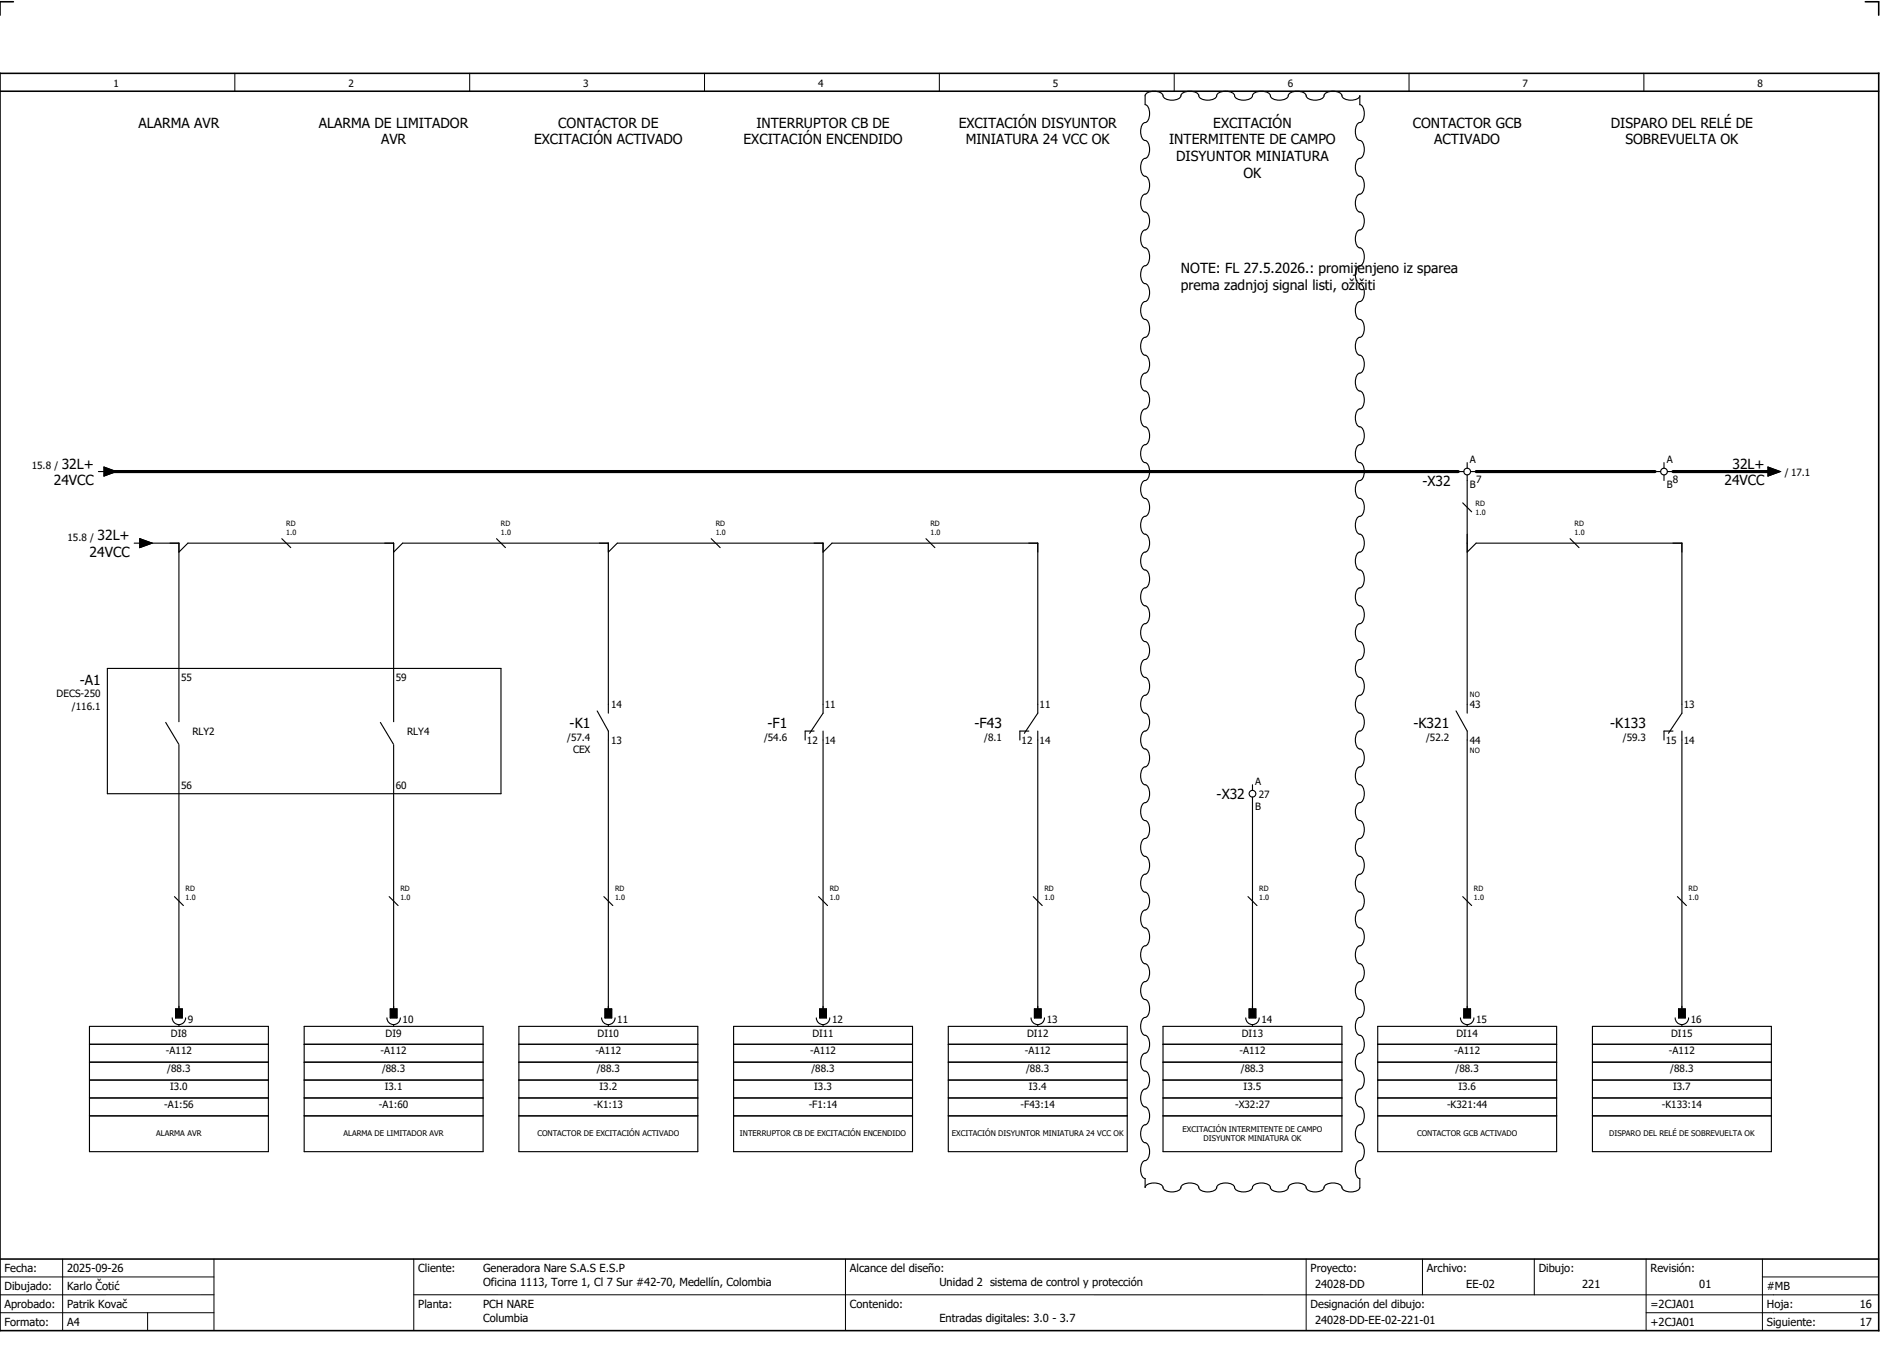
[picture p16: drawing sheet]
<svg xmlns="http://www.w3.org/2000/svg" width="421mm" height="301mm" viewBox="0 0 421 301" stroke-linecap="round" stroke-linejoin="round" font-family="sans-serif">
<defs><g id="words">
<g font-size="3.1">
<text x="31" y="28.5">ALARMA AVR</text>
<text x="71.3" y="28.5">ALARMA DE LIMITADOR</text>
<text x="124.8" y="28.5">CONTACTOR DE</text>
<text x="169.1" y="28.5">INTERRUPTOR CB DE</text>
<text x="214.3" y="28.5">EXCITACIÓN DISYUNTOR</text>
<text x="271.2" y="28.5">EXCITACIÓN</text>
<text x="315.8" y="28.5">CONTACTOR GCB</text>
<text x="360.1" y="28.5">DISPARO DEL RELÉ DE</text>
<text x="85.2" y="32.3">AVR</text>
<text x="119.4" y="32.3">EXCITACIÓN ACTIVADO</text>
<text x="166.2" y="32.3">EXCITACIÓN ENCENDIDO</text>
<text x="215.9" y="32.3">MINIATURA 24 VCC OK</text>
<text x="261.4" y="32.3">INTERMITENTE DE CAMPO</text>
<text x="320.6" y="32.3">ACTIVADO</text>
<text x="363.4" y="32.3">SOBREVUELTA OK</text>
<text x="263" y="36">DISYUNTOR MINIATURA</text>
<text x="278" y="39.8">OK</text>
<text x="264" y="61">NOTE: FL 27.5.2026.: promijenjeno iz sparea</text>
<text x="264" y="64.8">prema zadnjoj signal listi, ožičiti</text>
<text x="13.8" y="104.8">32L+</text>
<text x="387.3" y="104.8">32L+</text>
<text x="12" y="108.5">24VCC</text>
<text x="318" y="108.7">-X32</text>
<text x="385.5" y="108.5">24VCC</text>
<text x="20" y="124.5">24VCC</text>
<text x="21.8" y="120.8">32L+</text>
<text x="17.8" y="153">-A1</text>
<text x="127.4" y="162.6">-K1</text>
<text x="171.6" y="162.6">-F1</text>
<text x="217.9" y="162.6">-F43</text>
<text x="316" y="162.6">-K321</text>
<text x="360" y="162.6">-K133</text>
<text x="272" y="178.6">-X32</text>
</g>
<g font-size="2.5">
<text x="1" y="284.4">Fecha:</text>
<text x="15" y="284.4">2025-09-26</text>
<text x="93.5" y="284.4">Cliente:</text>
<text x="108" y="284.4">Generadora Nare S.A.S E.S.P</text>
<text x="108" y="287.4">Oficina 1113, Torre 1, Cl 7 Sur #42-70, Medellín, Colombia</text>
<text x="190" y="284.4">Alcance del diseño:</text>
<text x="210" y="287.4">Unidad 2 sistema de control y protección</text>
<text x="293" y="284.4">Proyecto:</text>
<text x="294" y="287.9">24028-DD</text>
<text x="319" y="284.4">Archivo:</text>
<text x="327.8" y="287.9">EE-02</text>
<text x="344" y="284.4">Dibujo:</text>
<text x="353.7" y="287.9">221</text>
<text x="369" y="284.4">Revisión:</text>
<text x="379.9" y="287.9">01</text>
<text x="1" y="288.4">Dibujado:</text>
<text x="1" y="292.4">Aprobado:</text>
<text x="15" y="288.4">Karlo Čotić</text>
<text x="15" y="292.4">Patrik Kovač</text>
<text x="93.5" y="292.4">Planta:</text>
<text x="108" y="292.4">PCH NARE</text>
<text x="190" y="292.4">Contenido:</text>
<text x="293" y="292.4">Designación del dibujo:</text>
<text x="369" y="292.4">=2CJA01</text>
<text x="395" y="292.4">Hoja:</text>
<text x="395" y="288.4">#MB</text>
<text x="415.8" y="292.4">16</text>
<text x="1" y="296.4">Formato:</text>
<text x="15" y="296.4">A4</text>
<text x="108" y="295.4">Columbia</text>
<text x="210" y="295.4">Entradas digitales: 3.0 - 3.7</text>
<text x="294" y="295.9">24028-DD-EE-02-221-01</text>
<text x="369" y="296.4">+2CJA01</text>
<text x="395" y="296.4">Siguiente:</text>
<text x="415.8" y="296.4">17</text>
</g>
<g font-size="2.2">
<text x="25.4" y="19.4">1</text>
<text x="77.9" y="19.4">2</text>
<text x="130.4" y="19.4">3</text>
<text x="182.9" y="19.4">4</text>
<text x="235.4" y="19.4">5</text>
<text x="287.9" y="19.4">6</text>
<text x="340.4" y="19.4">7</text>
<text x="392.9" y="19.4">8</text>
<text x="7.1" y="104.9">15.8 /</text>
<text x="328.6" y="103.5">A</text>
<text x="372.6" y="103.5">A</text>
<text x="399" y="106.3">/ 17.1</text>
<text x="328.6" y="109">B</text>
<text x="330" y="108">7</text>
<text x="372.6" y="109">B</text>
<text x="374" y="108">8</text>
<text x="15.1" y="120.9">15.8 /</text>
<text x="12.7" y="155.9">DECS-250</text>
<text x="40.5" y="152.1">55</text>
<text x="88.5" y="152.1">59</text>
<text x="16.1" y="158.6">/116.1</text>
<text x="136.6" y="158.3">14</text>
<text x="184.4" y="158.3">11</text>
<text x="232.4" y="158.3">11</text>
<text x="328.6" y="158.3">43</text>
<text x="376.4" y="158.3">13</text>
<text x="43" y="164.3">RLY2</text>
<text x="91" y="164.3">RLY4</text>
<text x="126.8" y="165.5">/57.4</text>
<text x="136.6" y="166.2">13</text>
<text x="170.8" y="165.5">/54.6</text>
<text x="180.4" y="166.2">12</text>
<text x="184.4" y="166.2">14</text>
<text x="220" y="165.5">/8.1</text>
<text x="228.4" y="166.2">12</text>
<text x="232.4" y="166.2">14</text>
<text x="318.8" y="165.5">/52.2</text>
<text x="328.6" y="166.2">44</text>
<text x="362.8" y="165.5">/59.3</text>
<text x="372.4" y="166.2">15</text>
<text x="376.4" y="166.2">14</text>
<text x="128.1" y="168.2">CEX</text>
<text x="40.5" y="176.4">56</text>
<text x="88.5" y="176.4">60</text>
<text x="280.6" y="175.5">A</text>
<text x="281.4" y="178.3">27</text>
<text x="280.6" y="181">B</text>
<text x="38.2" y="231.8">DI8</text>
<text x="42" y="228.7">9</text>
<text x="86.2" y="231.8">DI9</text>
<text x="90" y="228.7">10</text>
<text x="133.6" y="231.8">DI10</text>
<text x="138" y="228.7">11</text>
<text x="181.6" y="231.8">DI11</text>
<text x="186" y="228.7">12</text>
<text x="229.6" y="231.8">DI12</text>
<text x="234" y="228.7">13</text>
<text x="277.6" y="231.8">DI13</text>
<text x="282" y="228.7">14</text>
<text x="325.6" y="231.8">DI14</text>
<text x="330" y="228.7">15</text>
<text x="373.6" y="231.8">DI15</text>
<text x="378" y="228.7">16</text>
<text x="37.1" y="235.6">-A112</text>
<text x="37.4" y="239.6">/88.3</text>
<text x="85.1" y="235.6">-A112</text>
<text x="85.4" y="239.6">/88.3</text>
<text x="133.1" y="235.6">-A112</text>
<text x="133.4" y="239.6">/88.3</text>
<text x="181.1" y="235.6">-A112</text>
<text x="181.4" y="239.6">/88.3</text>
<text x="229.1" y="235.6">-A112</text>
<text x="229.4" y="239.6">/88.3</text>
<text x="277.1" y="235.6">-A112</text>
<text x="277.4" y="239.6">/88.3</text>
<text x="325.1" y="235.6">-A112</text>
<text x="325.4" y="239.6">/88.3</text>
<text x="373.1" y="235.6">-A112</text>
<text x="373.4" y="239.6">/88.3</text>
<text x="38" y="243.6">I3.0</text>
<text x="86" y="243.6">I3.1</text>
<text x="134" y="243.6">I3.2</text>
<text x="182" y="243.6">I3.3</text>
<text x="230" y="243.6">I3.4</text>
<text x="278" y="243.6">I3.5</text>
<text x="326" y="243.6">I3.6</text>
<text x="374" y="243.6">I3.7</text>
<text x="36.7" y="247.6">-A1:56</text>
<text x="84.7" y="247.6">-A1:60</text>
<text x="132.7" y="247.6">-K1:13</text>
<text x="180.8" y="247.6">-F1:14</text>
<text x="228.2" y="247.6">-F43:14</text>
<text x="276.1" y="247.6">-X32:27</text>
<text x="323.5" y="247.6">-K321:44</text>
<text x="371.5" y="247.6">-K133:14</text>
</g>
<g font-size="1.7">
<text x="34.9" y="254">ALARMA AVR</text>
<text x="76.8" y="254">ALARMA DE LIMITADOR AVR</text>
<text x="120.1" y="254">CONTACTOR DE EXCITACIÓN ACTIVADO</text>
<text x="165.4" y="254">INTERRUPTOR CB DE EXCITACIÓN ENCENDIDO</text>
<text x="212.8" y="254">EXCITACIÓN DISYUNTOR MINIATURA 24 VCC OK</text>
<text x="264.4" y="252.9">EXCITACIÓN INTERMITENTE DE CAMPO</text>
<text x="269.1" y="255">DISYUNTOR MINIATURA OK</text>
<text x="316.8" y="254">CONTACTOR GCB ACTIVADO</text>
<text x="359.7" y="254">DISPARO DEL RELÉ DE SOBREVUELTA OK</text>
</g>
<g font-size="1.6">
<text x="329.9" y="113.1">RD</text>
<text x="64" y="119.6">1.0</text>
<text x="64" y="117.6">RD</text>
<text x="112" y="119.6">1.0</text>
<text x="112" y="117.6">RD</text>
<text x="160" y="119.6">1.0</text>
<text x="160" y="117.6">RD</text>
<text x="208" y="119.6">1.0</text>
<text x="208" y="117.6">RD</text>
<text x="329.9" y="115.1">1.0</text>
<text x="352" y="119.6">1.0</text>
<text x="352" y="117.6">RD</text>
<text x="328.6" y="155.8">NO</text>
<text x="328.6" y="168.3">NO</text>
<text x="41.5" y="201.1">1.0</text>
<text x="41.5" y="199.1">RD</text>
<text x="89.5" y="201.1">1.0</text>
<text x="89.5" y="199.1">RD</text>
<text x="137.5" y="201.1">1.0</text>
<text x="137.5" y="199.1">RD</text>
<text x="185.5" y="201.1">1.0</text>
<text x="185.5" y="199.1">RD</text>
<text x="233.5" y="201.1">1.0</text>
<text x="233.5" y="199.1">RD</text>
<text x="281.5" y="201.1">1.0</text>
<text x="281.5" y="199.1">RD</text>
<text x="329.5" y="201.1">1.0</text>
<text x="329.5" y="199.1">RD</text>
<text x="377.5" y="201.1">1.0</text>
<text x="377.5" y="199.1">RD</text>
</g>
</g></defs>
<path d="M0 16.4h420v281h-420zM3 .4h-3v3M417 .4h3v3M0 20.4h420M0 281.4h420" fill="none" stroke="#000" stroke-width=".35"/>
<g fill="none" stroke="#000" stroke-width=".22">
<path d="M52.5 16.4v4M105 16.4v4M157.5 16.4v4M210 16.4v4M262.5 16.4v4M315 16.4v4M367.5 16.4v4M0 285.4h47.8M0 293.4h47.8M14 281.4v16M33 293.4v4M47.8 281.4v16"/>
<path d="M47.8 289.4h-47.8M92.5 281.4v16M92.5 289.4h327.5M189 281.4v16M292 281.4v15.8M318 281.4v8M343 281.4v8M368 281.4v15.8M368 293.4h52M394 285.4h26M394 281.4v15.8"/>
</g>
<g fill="none" stroke="#000" stroke-width=".25">
<path d="M256.1 21.1a2.98 2.98 0 0 1 3.8 0 1.68 1.68 0 0 0 2.1 1.3 1.68 1.68 0 0 0 2.1-1.3 2.98 2.98 0 0 1 3.8 0 1.69 1.69 0 0 0 2.1 1.3 1.68 1.68 0 0 0 2.1-1.3 2.98 2.98 0 0 1 3.8 0 1.69 1.69 0 0 0 2.1 1.3 1.68 1.68 0 0 0 2.1-1.3 2.98 2.98 0 0 1 3.8 0 1.68 1.68 0 0 0 2.1 1.3 1.68 1.68 0 0 0 2.1-1.3 2.98 2.98 0 0 1 3.8 0 1.69 1.69 0 0 0 2.1 1.3 1.68 1.68 0 0 0 2.1-1.3 2.98 2.98 0 0 1 3.8 0 1.69 1.69 0 0 0 2.1 1.3 1.94 1.94 0 0 0 2-1v2l.3 .1a2.98 2.98 0 0 1 0 3.8 1.68 1.68 0 0 0-1.3 2.1 1.68 1.68 0 0 0 1.3 2.1 2.98 2.98 0 0 1 0 3.8 1.69 1.69 0 0 0-1.3 2.1 1.68 1.68 0 0 0 1.3 2.1 2.98 2.98 0 0 1 0 3.8 1.69 1.69 0 0 0-1.3 2.1 1.68 1.68 0 0 0 1.3 2.1 2.98 2.98 0 0 1 0 3.8 1.68 1.68 0 0 0-1.3 2.1 1.68 1.68 0 0 0 1.3 2.1 2.98 2.98 0 0 1 0 3.8 1.69 1.69 0 0 0-1.3 2.1 1.68 1.68 0 0 0 1.3 2.1 2.98 2.98 0 0 1 0 3.8 1.69 1.69 0 0 0-1.3 2.1 1.68 1.68 0 0 0 1.3 2.1 2.98 2.98 0 0 1 0 3.8 1.68 1.68 0 0 0-1.3 2.1 1.68 1.68 0 0 0 1.3 2.1 2.98 2.98 0 0 1 0 3.8 1.69 1.69 0 0 0-1.3 2.1 1.68 1.68 0 0 0 1.3 2.1 2.98 2.98 0 0 1 0 3.8 1.69 1.69 0 0 0-1.3 2.1 1.68 1.68 0 0 0 1.3 2.1 2.98 2.98 0 0 1 0 3.8 1.68 1.68 0 0 0-1.3 2.1 1.68 1.68 0 0 0 1.3 2.1 2.98 2.98 0 0 1 0 3.8 1.68 1.68 0 0 0-1.3 2.1 1.68 1.68 0 0 0 1.3 2.1 2.98 2.98 0 0 1 0 3.8 1.69 1.69 0 0 0-1.3 2.1 1.68 1.68 0 0 0 1.3 2.1 2.98 2.98 0 0 1 0 3.8 1.68 1.68 0 0 0-1.3 2.1 1.68 1.68 0 0 0 1.3 2.1 2.98 2.98 0 0 1 0 3.8 1.68 1.68 0 0 0-1.3 2.1 1.68 1.68 0 0 0 1.3 2.1 2.98 2.98 0 0 1 0 3.8 1.68 1.68 0 0 0-1.3 2.1 1.68 1.68 0 0 0 1.3 2.1 2.98 2.98 0 0 1 0 3.8 1.68 1.68 0 0 0-1.3 2.1 1.68 1.68 0 0 0 1.3 2.1 2.98 2.98 0 0 1 0 3.8 1.69 1.69 0 0 0-1.3 2.1 1.68 1.68 0 0 0 1.3 2.1 2.98 2.98 0 0 1 0 3.8 1.68 1.68 0 0 0-1.3 2.1 1.68 1.68 0 0 0 1.3 2.1 2.98 2.98 0 0 1 0 3.8 1.68 1.68 0 0 0-1.3 2.1 1.68 1.68 0 0 0 1.3 2.1 2.98 2.98 0 0 1 0 3.8 1.69 1.69 0 0 0-1.3 2.1 1.68 1.68 0 0 0 1.3 2.1 2.98 2.98 0 0 1 0 3.8 1.68 1.68 0 0 0-1.3 2.1 1.68 1.68 0 0 0 1.3 2.1 2.98 2.98 0 0 1 0 3.8 1.68 1.68 0 0 0-1.3 2.1 1.68 1.68 0 0 0 1.3 2.1 2.98 2.98 0 0 1 0 3.8 1.68 1.68 0 0 0-1.3 2.1 1.68 1.68 0 0 0 1.3 2.1 2.98 2.98 0 0 1 0 3.8 1.68 1.68 0 0 0-1.3 2.1 1.68 1.68 0 0 0 1.3 2.1 2.98 2.98 0 0 1 0 3.8 1.68 1.68 0 0 0-1.3 2.1 1.68 1.68 0 0 0 1.3 2.1 2.98 2.98 0 0 1 0 3.8 1.68 1.68 0 0 0-1.3 2.1 1.68 1.68 0 0 0 1.3 2.1 2.98 2.98 0 0 1 0 3.8 1.68 1.68 0 0 0-1.3 2.1 1.68 1.68 0 0 0 1.3 2.1 2.98 2.98 0 0 1 0 3.8 1.68 1.68 0 0 0-1.3 2.1 1.68 1.68 0 0 0 1.3 2.1 2.98 2.98 0 0 1 0 3.8 1.68 1.68 0 0 0-1.3 2.1 1.68 1.68 0 0 0 1.3 2.1 2.98 2.98 0 0 1 0 3.8 1.68 1.68 0 0 0-1.3 2.1 1.93 1.93 0 0 0 1 2l-.1 2.3a2.98 2.98 0 0 1-3.8 0 1.68 1.68 0 0 0-2.1-1.3 1.68 1.68 0 0 0-2.1 1.3 2.98 2.98 0 0 1-3.8 0 1.69 1.69 0 0 0-2.1-1.3 1.68 1.68 0 0 0-2.1 1.3 2.98 2.98 0 0 1-3.8 0 1.69 1.69 0 0 0-2.1-1.3 1.68 1.68 0 0 0-2.1 1.3 2.98 2.98 0 0 1-3.8 0 1.68 1.68 0 0 0-2.1-1.3 1.68 1.68 0 0 0-2.1 1.3 2.98 2.98 0 0 1-3.8 0 1.69 1.69 0 0 0-2.1-1.3 1.68 1.68 0 0 0-2.1 1.3 2.98 2.98 0 0 1-3.8 0 1.69 1.69 0 0 0-2.1-1.3 1.94 1.94 0 0 0-2 1v-2l-.3-.1a2.98 2.98 0 0 1 0-3.8 1.68 1.68 0 0 0 1.3-2.1 1.68 1.68 0 0 0-1.3-2.1 2.98 2.98 0 0 1 0-3.8 1.68 1.68 0 0 0 1.3-2.1 1.68 1.68 0 0 0-1.3-2.1 2.98 2.98 0 0 1 0-3.8 1.68 1.68 0 0 0 1.3-2.1 1.68 1.68 0 0 0-1.3-2.1 2.98 2.98 0 0 1 0-3.8 1.68 1.68 0 0 0 1.3-2.1 1.68 1.68 0 0 0-1.3-2.1 2.98 2.98 0 0 1 0-3.8 1.68 1.68 0 0 0 1.3-2.1 1.68 1.68 0 0 0-1.3-2.1 2.98 2.98 0 0 1 0-3.8 1.68 1.68 0 0 0 1.3-2.1 1.68 1.68 0 0 0-1.3-2.1 2.98 2.98 0 0 1 0-3.8 1.69 1.69 0 0 0 1.3-2.1 1.68 1.68 0 0 0-1.3-2.1 2.98 2.98 0 0 1 0-3.8 1.68 1.68 0 0 0 1.3-2.1 1.68 1.68 0 0 0-1.3-2.1 2.98 2.98 0 0 1 0-3.8 1.68 1.68 0 0 0 1.3-2.1 1.68 1.68 0 0 0-1.3-2.1 2.98 2.98 0 0 1 0-3.8 1.68 1.68 0 0 0 1.3-2.1 1.68 1.68 0 0 0-1.3-2.1 2.98 2.98 0 0 1 0-3.8 1.68 1.68 0 0 0 1.3-2.1 1.68 1.68 0 0 0-1.3-2.1 2.98 2.98 0 0 1 0-3.8 1.69 1.69 0 0 0 1.3-2.1 1.68 1.68 0 0 0-1.3-2.1 2.98 2.98 0 0 1 0-3.8 1.68 1.68 0 0 0 1.3-2.1 1.68 1.68 0 0 0-1.3-2.1 2.98 2.98 0 0 1 0-3.8 1.68 1.68 0 0 0 1.3-2.1 1.68 1.68 0 0 0-1.3-2.1 2.98 2.98 0 0 1 0-3.8 1.68 1.68 0 0 0 1.3-2.1 1.68 1.68 0 0 0-1.3-2.1 2.98 2.98 0 0 1 0-3.8 1.68 1.68 0 0 0 1.3-2.1 1.68 1.68 0 0 0-1.3-2.1 2.98 2.98 0 0 1 0-3.8 1.68 1.68 0 0 0 1.3-2.1 1.68 1.68 0 0 0-1.3-2.1 2.98 2.98 0 0 1 0-3.8 1.68 1.68 0 0 0 1.3-2.1 1.68 1.68 0 0 0-1.3-2.1 2.98 2.98 0 0 1 0-3.8 1.69 1.69 0 0 0 1.3-2.1 1.68 1.68 0 0 0-1.3-2.1 2.98 2.98 0 0 1 0-3.8 1.69 1.69 0 0 0 1.3-2.1 1.68 1.68 0 0 0-1.3-2.1 2.98 2.98 0 0 1 0-3.8 1.68 1.68 0 0 0 1.3-2.1 1.68 1.68 0 0 0-1.3-2.1 2.98 2.98 0 0 1 0-3.8 1.68 1.68 0 0 0 1.3-2.1 1.68 1.68 0 0 0-1.3-2.1 2.98 2.98 0 0 1 0-3.8 1.69 1.69 0 0 0 1.3-2.1 1.68 1.68 0 0 0-1.3-2.1 2.98 2.98 0 0 1 0-3.8 1.69 1.69 0 0 0 1.3-2.1 1.68 1.68 0 0 0-1.3-2.1 2.98 2.98 0 0 1 0-3.8 1.68 1.68 0 0 0 1.3-2.1 1.68 1.68 0 0 0-1.3-2.1 2.98 2.98 0 0 1 0-3.8 1.69 1.69 0 0 0 1.3-2.1 1.68 1.68 0 0 0-1.3-2.1 2.98 2.98 0 0 1 0-3.8 1.68 1.68 0 0 0 1.3-2.1 1.68 1.68 0 0 0-1.3-2.1 2.98 2.98 0 0 1 0-3.8 1.68 1.68 0 0 0 1.3-2.1 1.68 1.68 0 0 0-1.3-2.1 2.98 2.98 0 0 1 0-3.8 1.69 1.69 0 0 0 1.3-2.1 1.68 1.68 0 0 0-1.3-2.1 2.98 2.98 0 0 1 0-3.8 1.69 1.69 0 0 0 1.3-2.1 1.93 1.93 0 0 0-1-2zM22 105.4h1.2M23.2 104.4l2.8 1-2.8 1zM326 105.4h1.3M327 112.4l2 2M328 103.4v1.2M328 106.1v53.3M328.8 105.4h1.2M370 105.4h1.2M372 103.4v1.2M372 106.1v1.3M372.7 105.4h1.3"/>
<path d="M394 105.4h1.2M395.2 104.4l2.8 1-2.8 1zM30 121.4h1.3M31.3 120.4l2.7 1-2.7 1zM32 121.4h8v40M40 123.4l2-2h46v40M63 120.4l2 2M88 123.4l2-2h46v38M111 120.4l2 2M136 123.4l2-2h46v38l-3 4.5M159 120.4l2 2M184 123.4l2-2h46v38l-3 4.5"/>
<path d="M207 120.4l2 2M328 123.4l2-2h46v38l-3 4.5M351 120.4l2 2M24 149.4h88v28h-88zM133.5 158.9l2.5 4.5v62M325.5 158.9l2.5 4.5v62M37 161.4l3 5v59M85 161.4l3 5v59M182 163.4h-2v2M184 163.4v62M230 163.4h-2v2M232 163.4v62"/>
<path d="M280 175.4v1.2M280 178.1v47.3M374 163.4h-2v2M376 163.4v62M39 200.4l2 2M87 200.4l2 2M135 200.4l2 2M183 200.4l2 2M231 200.4l2 2M279 200.4l2 2M327 200.4l2 2M375 200.4l2 2"/>
<path d="M20 237.4h40M20 229.4h40v28h-40zM20 233.4h40M38.5 227.5a1.5 1.5 0 0 0 1.5 1.5 1.5 1.5 0 0 0 1.5-1.5M39.3 225.5h1.5v2h-1.5zM40 229.1v.3M68 237.4h40M68 233.4h40M68 229.4h40v28h-40zM86.5 227.5a1.5 1.5 0 0 0 1.5 1.5 1.5 1.5 0 0 0 1.5-1.5M87.3 225.5h1.5v2h-1.5zM88 229.1v.3"/>
<path d="M116 237.4h40M116 233.4h40M116 229.4h40v28h-40zM134.5 227.5a1.5 1.5 0 0 0 1.5 1.5 1.5 1.5 0 0 0 1.5-1.5M135.3 225.5h1.5v2h-1.5zM136 229.1v.3M164 237.4h40M164 233.4h40M164 229.4h40v28h-40zM182.5 227.5a1.5 1.5 0 0 0 1.5 1.5 1.5 1.5 0 0 0 1.5-1.5M183.3 225.5h1.5v2h-1.5zM184 229.1v.3"/>
<path d="M212 237.4h40M212 233.4h40M212 229.4h40v28h-40zM230.5 227.5a1.5 1.5 0 0 0 1.5 1.5 1.5 1.5 0 0 0 1.5-1.5M231.3 225.5h1.5v2h-1.5zM232 229.1v.3M260 237.4h40M260 233.4h40M260 229.4h40v28h-40zM278.5 227.5a1.5 1.5 0 0 0 1.5 1.5 1.5 1.5 0 0 0 1.5-1.5M279.3 225.5h1.5v2h-1.5zM280 229.1v.3"/>
<path d="M308 237.4h40M308 233.4h40M308 229.4h40v28h-40zM326.5 227.5a1.5 1.5 0 0 0 1.5 1.5 1.5 1.5 0 0 0 1.5-1.5M327.3 225.5h1.5v2h-1.5zM328 229.1v.3M356 237.4h40M356 233.4h40M356 229.4h40v28h-40zM374.5 227.5a1.5 1.5 0 0 0 1.5 1.5 1.5 1.5 0 0 0 1.5-1.5M375.2 225.5h1.5v2h-1.5zM376 229.1v.3"/>
<path d="M20 249.4h40M20 245.4h40M20 241.4h40M68 249.4h40M68 245.4h40M68 241.4h40M116 249.4h40M116 245.4h40M116 241.4h40M164 249.4h40M164 245.4h40M164 241.4h40"/>
<path d="M212 249.4h40M212 245.4h40M212 241.4h40M260 249.4h40M260 245.4h40M260 241.4h40M308 249.4h40M308 245.4h40M308 241.4h40M356 249.4h40M356 245.4h40M356 241.4h40"/>
<circle cx="328" cy="105.4" r=".75"/>
<circle cx="372" cy="105.4" r=".75"/>
<circle cx="280" cy="177.4" r=".75"/>
</g>
<path d="M24 105.4h302M330 105.4h40M374 105.4h22" fill="none" stroke="#000" stroke-width=".7"/>
<path d="M23.2 104.4l2.8 1-2.8 1zM395.2 104.4l2.8 1-2.8 1zM31.3 120.4l2.7 1-2.7 1zM39.3 225.5h1.5v2h-1.5zM87.3 225.5h1.5v2h-1.5zM135.3 225.5h1.5v2h-1.5zM183.3 225.5h1.5v2h-1.5zM231.3 225.5h1.5v2h-1.5zM279.3 225.5h1.5v2h-1.5zM327.3 225.5h1.5v2h-1.5zM375.2 225.5h1.5v2h-1.5z" fill="#000" stroke="#000" stroke-width=".22"/>
<use href="#words"/>
</svg>
